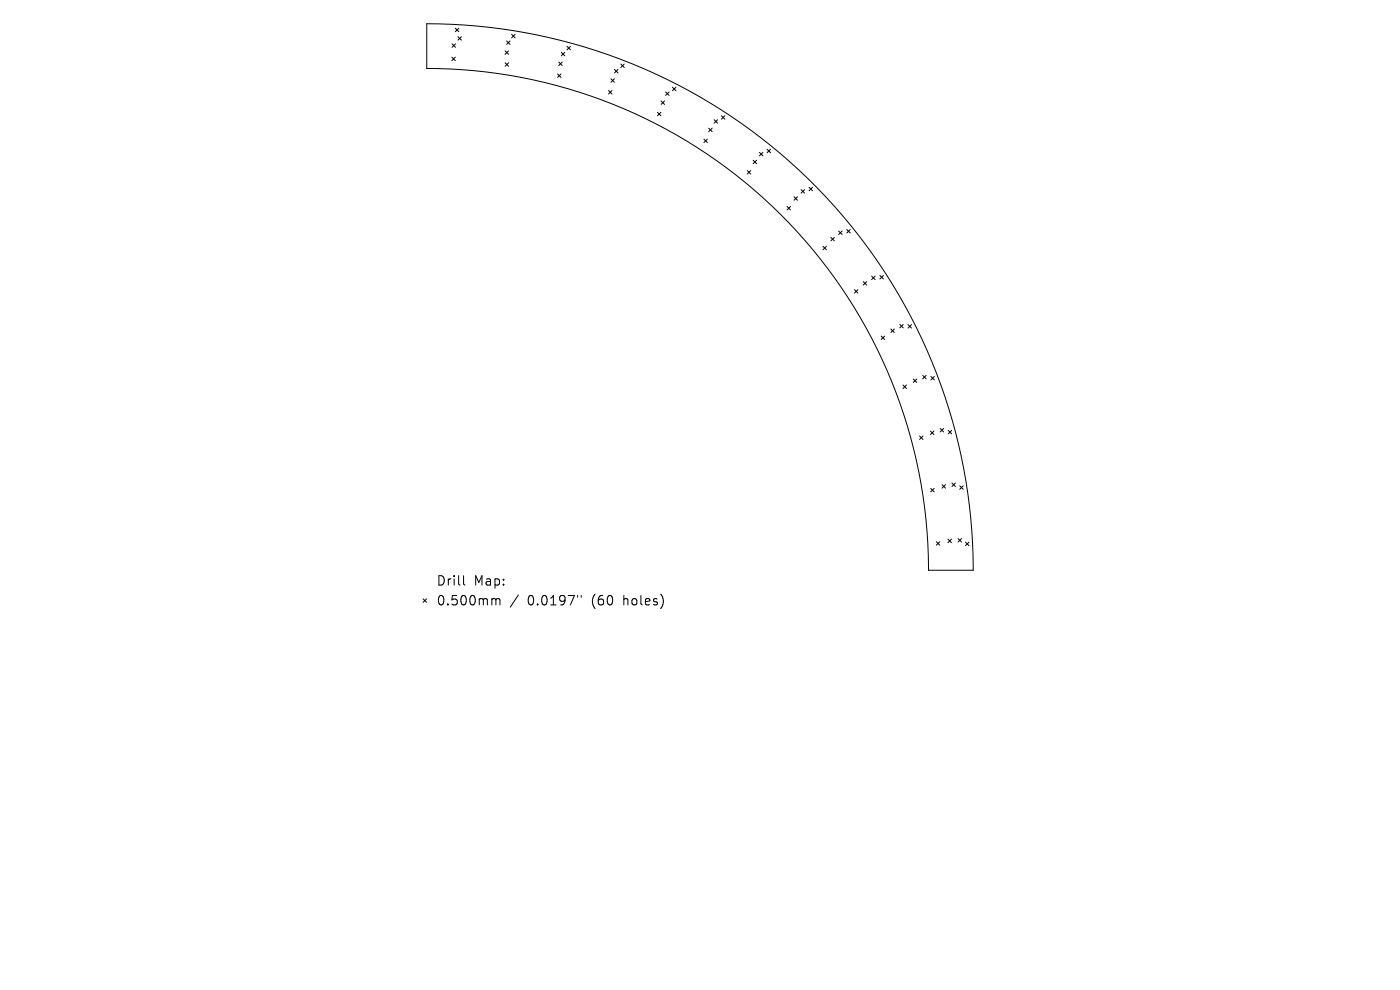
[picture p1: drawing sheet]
<svg xmlns="http://www.w3.org/2000/svg" width="297mm" height="210mm" viewBox="0 0 297 210" stroke-linecap="round" stroke-linejoin="round" font-family="sans-serif">
<defs><g id="words">
<g font-size="2.8">
<text x="92.5" y="124.5">Drill</text>
<text x="100.5" y="124.5">Map:</text>
<text x="92.5" y="128.7">0.500mm</text>
<text x="111.9" y="128.7">0.0197&quot;</text>
<text x="125.7" y="128.7">(60</text>
<text x="132.5" y="128.7">holes)</text>
</g>
</g></defs>
<g fill="none" stroke="#000" stroke-width=".21">
<path d="M90.5 5a115.9 115.9 0 0 1 116 116h-9.5a106.4 106.4 0 0 0-106.5-106.5zM95.9 12.1l.7 .8M95.9 9.3l.7 .7M96.6 12.1l-.7 .8M96.6 6l.7 .7M96.6 9.3l-.7 .7M97.2 7.8l.7 .7M97.3 6l-.7 .7M97.9 7.8l-.7 .7M107.1 10.8l.8 .7M107.2 13.3l.7 .8M107.5 8.7l.7 .7"/>
<path d="M107.9 10.8l-.8 .7M107.9 13.3l-.7 .8M108.2 8.7l-.7 .7M108.5 7.3l.8 .7M109.3 7.3l-.8 .7M118.3 15.7l.7 .7M118.5 13.2l.8 .7M119 15.7l-.7 .7M119.1 11.1l.7 .7M119.3 13.2l-.8 .7M119.8 11.1l-.7 .7M120.3 9.8l.7 .8"/>
<path d="M121 9.8l-.7 .8M129.1 19.2l.7 .7M129.6 16.7l.7 .8M129.8 19.2l-.7 .7M130.3 16.7l-.7 .8M130.4 14.7l.7 .8M131.1 14.7l-.7 .8M131.7 13.6l.7 .7M132.4 13.6l-.7 .7M141.2 19.5l.7 .7M141.9 19.5l-.7 .7M142.7 18.5l.7 .7"/>
<path d="M143.4 18.5l-.7 .7M139.5 23.8l.7 .8M140.2 23.8l-.7 .8M140.3 21.4l.7 .7M141 21.4l-.7 .7M149.3 29.5l.8 .7M150.1 29.5l-.8 .7M150.3 27.2l.8 .7M151.1 27.2l-.8 .7M151.5 25.4l.7 .7M152.2 25.4l-.7 .7M153 24.6l.8 .7"/>
<path d="M153.8 24.6l-.8 .7M158.5 36.2l.8 .7M159.3 36.2l-.8 .7M159.8 34l.7 .7M160.5 34l-.7 .7M161.1 32.3l.7 .8M161.8 32.3l-.7 .8M162.7 31.7l.8 .7M163.5 31.7l-.8 .7M171.6 39.7l.8 .8M172.4 39.7l-.8 .8M167 43.8l.7 .7"/>
<path d="M167.7 43.8l-.7 .7M168.4 41.7l.8 .8M169.2 41.7l-.8 .8M170 40.2l.7 .8M170.7 40.2l-.7 .8M174.6 52.2l.7 .8M175.3 52.2l-.7 .8M176.3 50.4l.7 .7M177 50.4l-.7 .7M177.9 49l.8 .7M178.7 49l-.8 .7M179.6 48.7l.8 .7"/>
<path d="M180.4 48.7l-.8 .7M183.1 59.7l.8 .8M183.9 59.7l-.8 .8M184.9 58.6l.8 .7M185.7 58.6l-.8 .7M186.7 58.4l.7 .8M187.4 58.4l-.7 .8M181.3 61.4l.7 .8M182 61.4l-.7 .8M186.9 71.3l.8 .7M187.7 71.3l-.8 .7M189 69.8l.7 .7"/>
<path d="M189.7 69.8l-.7 .7M190.9 68.8l.7 .8M191.6 68.8l-.7 .8M192.6 68.9l.8 .7M193.4 68.9l-.8 .7M195.7 79.6l.8 .8M196.5 79.6l-.8 .8M197.5 79.9l.7 .7M198.2 79.9l-.7 .7M191.6 81.7l.7 .7M192.3 81.7l-.7 .7M193.8 80.4l.7 .7"/>
<path d="M194.5 80.4l-.7 .7M195.1 92.5l.7 .7M195.8 92.5l-.7 .7M197.4 91.4l.7 .8M198.1 91.4l-.7 .8M199.4 90.9l.8 .7M200.2 90.9l-.8 .7M201.2 91.3l.7 .7M201.9 91.3l-.7 .7M197.4 103.6l.8 .7M198.2 103.6l-.8 .7M198.6 114.9l.8 .8"/>
<path d="M199.4 114.9l-.8 .8M199.9 102.8l.7 .8M200.6 102.8l-.7 .8M201.1 114.4l.7 .7M201.8 114.4l-.7 .7M202 102.5l.7 .7M202.7 102.5l-.7 .7M203.2 114.2l.8 .8M203.6 103.1l.7 .7M204 114.2l-.8 .8M204.3 103.1l-.7 .7M204.8 115l.8 .7"/>
<path d="M205.6 115l-.8 .7M89.8 127l.7 .8M90.5 127l-.7 .8M98.3 122.1v1.7l.3 .3M104.6 127l.5 .1 .1 .2M105.2 127.3l.3-.3 .5 .1 .1 1.2M105.2 127.3v1M110 126.2l-1.8 2.6M122.5 126.3v.4M123.3 126.3v.4"/>
</g>
<use href="#words"/>
</svg>
